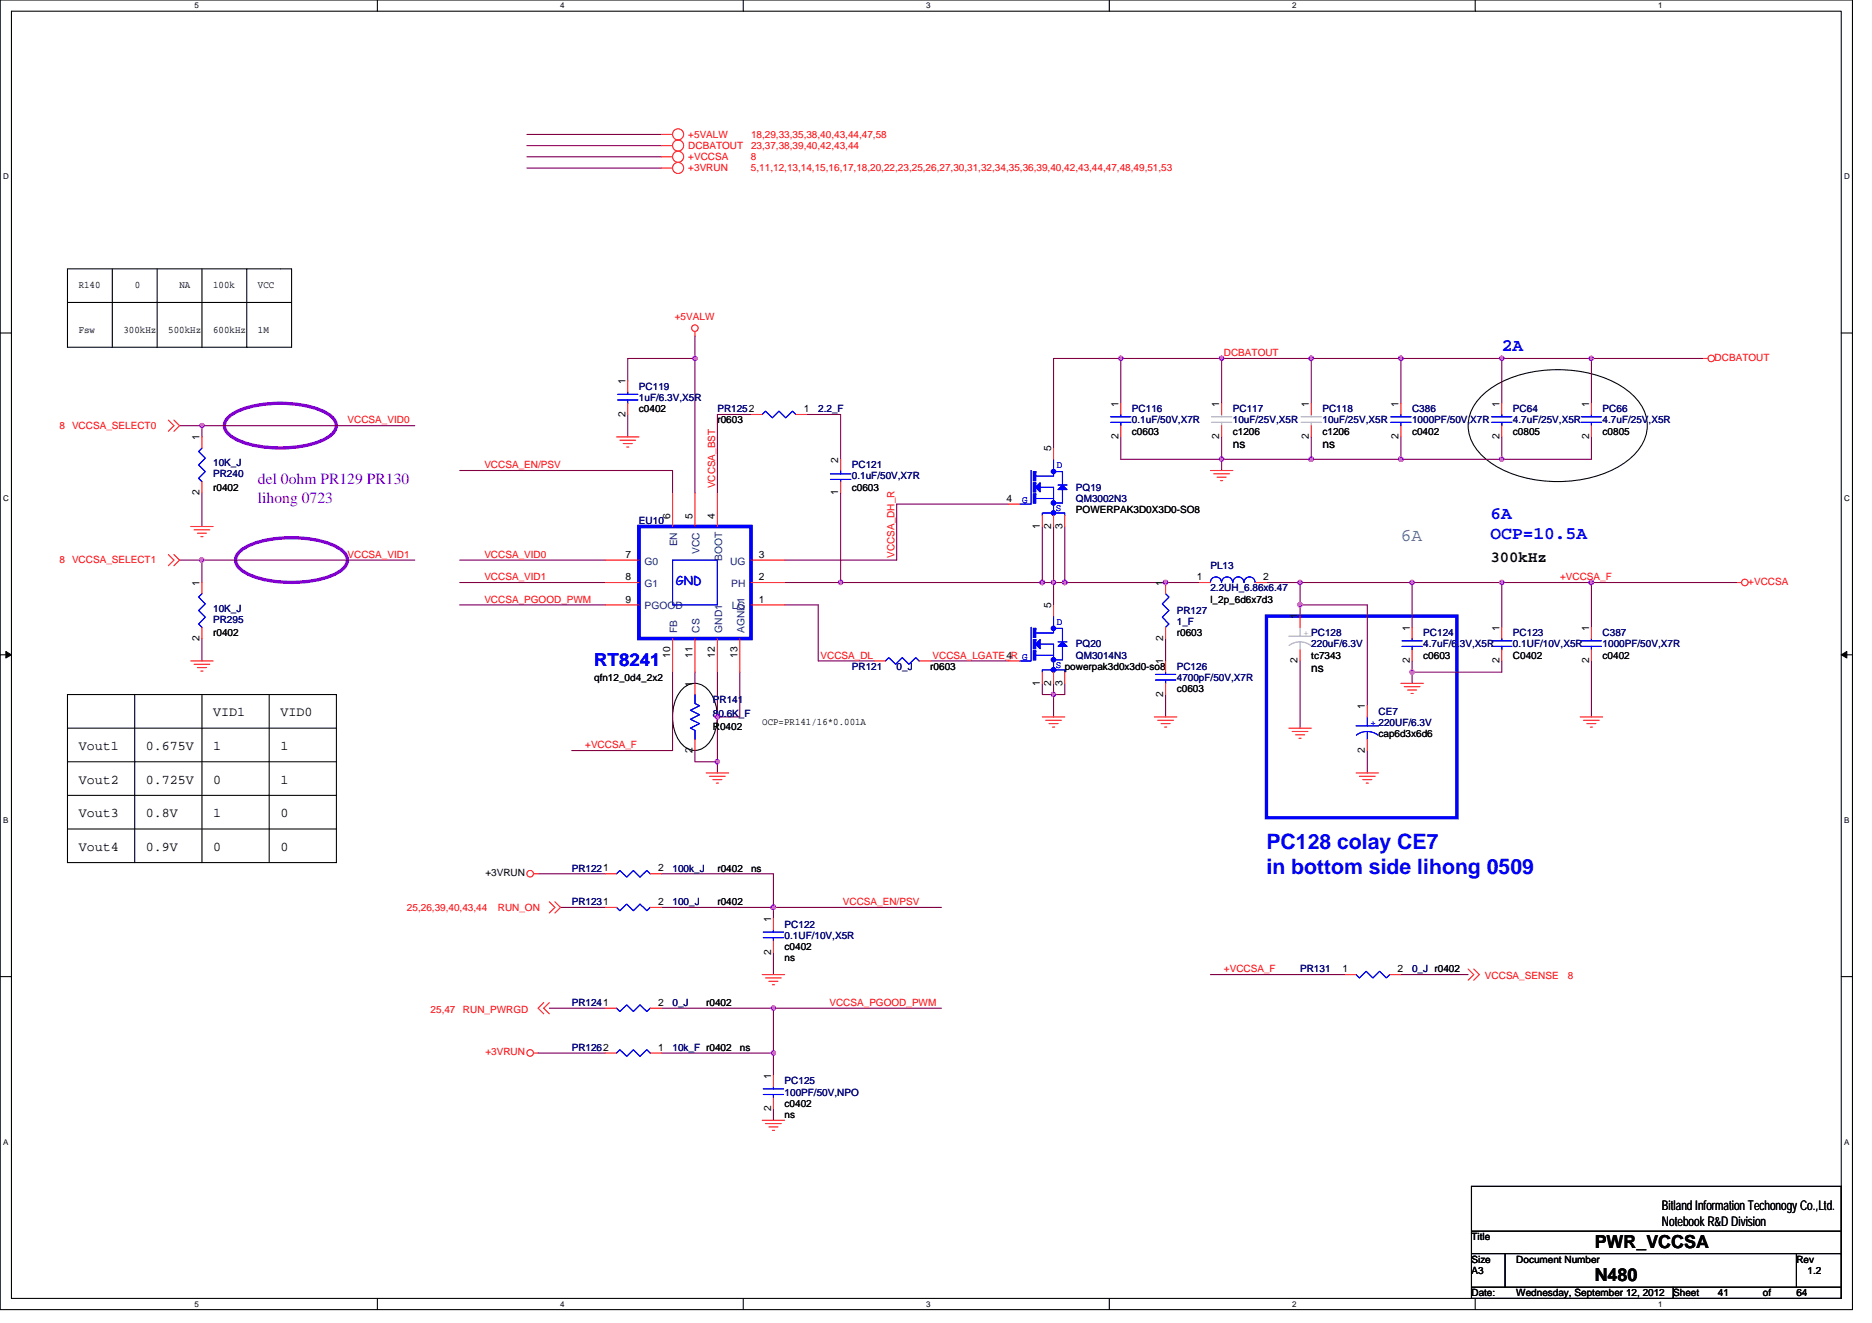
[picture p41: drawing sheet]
<svg xmlns="http://www.w3.org/2000/svg" width="297mm" height="210mm" viewBox="0 0 297 210" stroke-linecap="round" stroke-linejoin="round" font-family="sans-serif">
<defs><g id="words">
<g font-size="3.4" fill="#00f">
<text x="201" y="134.7">PC128 colay CE7</text>
<text x="201" y="138.6">in bottom side lihong 0509</text>
</g>
<g font-size="2.8" fill="#00f">
<text x="238.3" y="55.7">2A</text>
<text x="236.5" y="82.4">6A</text>
<text x="236.5" y="85.6">OCP=10.5A</text>
<text x="94.3" y="105.8">RT8241</text>
</g>
<text font-size="2.8" fill="#408080" x="222.3" y="85.8">6A</text>
<g font-size="2.8">
<text x="253" y="203.4">N480</text>
<text x="253" y="198.1">PWR_VCCSA</text>
</g>
<g font-size="2.5" fill="#8000ff">
<text x="40.9" y="76.9">del 0ohm PR129 PR130</text>
<text x="40.9" y="79.8">lihong 0723</text>
</g>
<text font-size="2.5" x="236.5" y="89.2">300kHz</text>
<g font-size="2.1">
<text x="33.8" y="113.7">VID1</text>
<text x="44.5" y="113.7">VID0</text>
<text x="12.5" y="119">Vout1</text>
<text x="23.2" y="119">0.675V</text>
<text x="33.8" y="119">1</text>
<text x="44.5" y="119">1</text>
<text x="12.5" y="124.4">Vout2</text>
<text x="23.2" y="124.4">0.725V</text>
<text x="33.8" y="124.4">0</text>
<text x="44.5" y="124.4">1</text>
<text x="12.5" y="129.7">Vout3</text>
<text x="23.2" y="129.7">0.8V</text>
<text x="33.8" y="129.7">1</text>
<text x="44.5" y="129.7">0</text>
<text x="12.5" y="135">Vout4</text>
<text x="23.2" y="135">0.9V</text>
<text x="33.8" y="135">0</text>
<text x="44.5" y="135">0</text>
<text x="263.7" y="192">Bitland Information Techonogy Co.,Ltd.</text>
<text x="263.7" y="194.5">Notebook R&amp;D Division</text>
</g>
<g font-size="1.9">
<text x="195.6" y="71">ns</text>
<text x="209.8" y="71">ns</text>
<text x="208.1" y="106.6">ns</text>
</g>
<text font-size="1.9" fill="#00f" x="107.2" y="92.8">GND</text>
<g font-size="1.6" fill="#f00">
<text x="109.2" y="23.6">DCBATOUT</text>
<text x="109.2" y="21.9">+5VALW</text>
<text x="119.2" y="21.9">18,29,33,35,38,40,43,44,47,58</text>
<text x="119.2" y="23.6">23,37,38,39,40,42,43,44</text>
<text x="109.2" y="27.2">+3VRUN</text>
<text x="109.2" y="25.4">+VCCSA</text>
<text x="119.2" y="27.2">5,11,12,13,14,15,16,17,18,20,22,23,25,26,27,30,31,32,34,35,36,39,40,42,43,44,47,48,49,51,53</text>
<text x="119.2" y="25.4">8</text>
<text x="107.1" y="50.8">+5VALW</text>
<text x="194.2" y="56.5">DCBATOUT</text>
<text x="272.1" y="57.3">DCBATOUT</text>
<text x="9.5" y="68.1">8 VCCSA_SELECT0</text>
<text x="55.2" y="67.2">VCCSA_VID0</text>
<text x="76.9" y="74.3">VCCSA_EN/PSV</text>
<text x="113.5" y="77.5" transform="rotate(-90 113.5 77.5)">VCCSA_BST</text>
<text x="9.5" y="89.4">8 VCCSA_SELECT1</text>
<text x="55.2" y="88.5">VCCSA_VID1</text>
<text x="76.9" y="88.5">VCCSA_VID0</text>
<text x="141.9" y="88.5" transform="rotate(-90 141.9 88.5)">VCCSA_DH_R</text>
<text x="76.9" y="92.1">VCCSA_VID1</text>
<text x="76.9" y="95.7">VCCSA_PGOOD_PWM</text>
<text x="247.5" y="92.1">+VCCSA_F</text>
<text x="277.4" y="92.8">+VCCSA</text>
<text x="130.2" y="104.5">VCCSA_DL</text>
<text x="148" y="104.5">VCCSA_LGATE_R G</text>
<text x="92.9" y="118.8">+VCCSA_F</text>
<text x="133.7" y="143.7">VCCSA_EN/PSV</text>
<text x="64.6" y="144.5">25,26,39,40,43,44</text>
<text x="79" y="144.5">RUN_ON</text>
<text x="194.2" y="154.3">+VCCSA_F</text>
<text x="235.6" y="155.4">VCCSA_SENSE</text>
<text x="248.8" y="155.4">8</text>
<text x="68.3" y="160.7">25,47</text>
<text x="73.5" y="160.7">RUN_PWRGD</text>
<text x="131.6" y="159.7">VCCSA_PGOOD_PWM</text>
<text x="77" y="167.5">+3VRUN</text>
</g>
<g font-size="1.6">
<text x="12.5" y="45.7">R140</text>
<text x="21.4" y="45.7">0</text>
<text x="28.5" y="45.7">NA</text>
<text x="33.8" y="45.7">100k</text>
<text x="40.9" y="45.7">VCC</text>
<text x="12.5" y="52.8">Fsw</text>
<text x="19.6" y="52.8">300kHz</text>
<text x="26.7" y="52.8">500kHz</text>
<text x="33.8" y="52.8">600kHz</text>
<text x="40.9" y="52.8">1M</text>
<text x="99.2" y="61" transform="rotate(-90 99.2 61)">1</text>
<text x="101.4" y="65.4">c0402</text>
<text x="127.5" y="65.4">1</text>
<text x="177.5" y="64.5" transform="rotate(-90 177.5 64.5)">1</text>
<text x="193.5" y="64.5" transform="rotate(-90 193.5 64.5)">1</text>
<text x="207.7" y="64.5" transform="rotate(-90 207.7 64.5)">1</text>
<text x="221.9" y="64.5" transform="rotate(-90 221.9 64.5)">1</text>
<text x="237.9" y="64.5" transform="rotate(-90 237.9 64.5)">1</text>
<text x="252.1" y="64.5" transform="rotate(-90 252.1 64.5)">1</text>
<text x="31.7" y="69.9" transform="rotate(-90 31.7 69.9)">1</text>
<text x="99.2" y="66.2" transform="rotate(-90 99.2 66.2)">2</text>
<text x="113.8" y="67.2">r0603</text>
<text x="166.8" y="71.6" transform="rotate(-90 166.8 71.6)">5</text>
<text x="177.5" y="69.7" transform="rotate(-90 177.5 69.7)">2</text>
<text x="179.6" y="69">c0603</text>
<text x="193.5" y="69.7" transform="rotate(-90 193.5 69.7)">2</text>
<text x="195.6" y="69">c1206</text>
<text x="207.7" y="69.7" transform="rotate(-90 207.7 69.7)">2</text>
<text x="209.8" y="69">c1206</text>
<text x="221.9" y="69.7" transform="rotate(-90 221.9 69.7)">2</text>
<text x="224.1" y="69">c0402</text>
<text x="237.9" y="69.7" transform="rotate(-90 237.9 69.7)">2</text>
<text x="240.1" y="69">c0805</text>
<text x="252.1" y="69.7" transform="rotate(-90 252.1 69.7)">2</text>
<text x="254.3" y="69">c0805</text>
<text x="33.8" y="77.9">r0402</text>
<text x="133" y="73.4" transform="rotate(-90 133 73.4)">2</text>
<text x="135.2" y="77.9">c0603</text>
<text x="31.7" y="78.6" transform="rotate(-90 31.7 78.6)">2</text>
<text x="106.3" y="82.3" transform="rotate(-90 106.3 82.3)">6</text>
<text x="109.9" y="82.3" transform="rotate(-90 109.9 82.3)">5</text>
<text x="113.4" y="82.3" transform="rotate(-90 113.4 82.3)">4</text>
<text x="133" y="78.6" transform="rotate(-90 133 78.6)">1</text>
<text x="159.7" y="79.6">4</text>
<text x="165" y="83.9" transform="rotate(-90 165 83.9)">1</text>
<text x="166.8" y="83.9" transform="rotate(-90 166.8 83.9)">2</text>
<text x="168.6" y="83.9" transform="rotate(-90 168.6 83.9)">3</text>
<text x="170.7" y="81.4">POWERPAK3D0X3D0-SO8</text>
<text x="99.2" y="88.5">7</text>
<text x="120.4" y="88.5">3</text>
<text x="31.7" y="93" transform="rotate(-90 31.7 93)">1</text>
<text x="99.2" y="92.1">8</text>
<text x="99.2" y="95.6">9</text>
<text x="120.4" y="92.1">2</text>
<text x="120.4" y="95.6">1</text>
<text x="184.6" y="93" transform="rotate(-90 184.6 93)">1</text>
<text x="189.9" y="92.1">1</text>
<text x="192.1" y="95.7">l_2p_6d6x7d3</text>
<text x="200.4" y="92.1">2</text>
<text x="31.7" y="101.7" transform="rotate(-90 31.7 101.7)">2</text>
<text x="33.8" y="101">r0402</text>
<text x="166.8" y="96.5" transform="rotate(-90 166.8 96.5)">5</text>
<text x="184.6" y="101.7" transform="rotate(-90 184.6 101.7)">2</text>
<text x="186.7" y="101">r0603</text>
<text x="205.9" y="98.3" transform="rotate(-90 205.9 98.3)">1</text>
<text x="223.7" y="100.1" transform="rotate(-90 223.7 100.1)">1</text>
<text x="237.9" y="100.1" transform="rotate(-90 237.9 100.1)">1</text>
<text x="252.1" y="100.1" transform="rotate(-90 252.1 100.1)">1</text>
<text x="106.3" y="104.4" transform="rotate(-90 106.3 104.4)">10</text>
<text x="109.9" y="104.4" transform="rotate(-90 109.9 104.4)">11</text>
<text x="113.4" y="104.4" transform="rotate(-90 113.4 104.4)">12</text>
<text x="117" y="104.4" transform="rotate(-90 117 104.4)">13</text>
<text x="147.6" y="106.3">r0603</text>
<text x="159.7" y="104.5">4</text>
<text x="184.6" y="105.4" transform="rotate(-90 184.6 105.4)">1</text>
<text x="205.9" y="105.3" transform="rotate(-90 205.9 105.3)">2</text>
<text x="208.1" y="104.5">tc7343</text>
<text x="223.7" y="105.3" transform="rotate(-90 223.7 105.3)">2</text>
<text x="225.8" y="104.5">c0603</text>
<text x="237.9" y="105.3" transform="rotate(-90 237.9 105.3)">2</text>
<text x="240.1" y="104.5">C0402</text>
<text x="252.1" y="105.3" transform="rotate(-90 252.1 105.3)">2</text>
<text x="254.3" y="104.5">c0402</text>
<text x="94.3" y="108.1">qfn12_0d4_2x2</text>
<text x="109.9" y="109" transform="rotate(-90 109.9 109)">1</text>
<text x="165" y="108.8" transform="rotate(-90 165 108.8)">1</text>
<text x="166.8" y="108.8" transform="rotate(-90 166.8 108.8)">2</text>
<text x="168.6" y="108.8" transform="rotate(-90 168.6 108.8)">3</text>
<text x="184.6" y="110.6" transform="rotate(-90 184.6 110.6)">2</text>
<text x="186.7" y="109.9">c0603</text>
<text x="216.6" y="112.5" transform="rotate(-90 216.6 112.5)">1</text>
<text x="109.9" y="119.5" transform="rotate(-90 109.9 119.5)">2</text>
<text x="113.1" y="115.9">R0402</text>
<text x="120.9" y="115">OCP=PR141/16*0.001A</text>
<text x="216.6" y="119.5" transform="rotate(-90 216.6 119.5)">2</text>
<text x="218.7" y="117">cap6d3x6d6</text>
<text x="77" y="139">+3VRUN</text>
<text x="104.4" y="143.6">2</text>
<text x="104.4" y="138.3">2</text>
<text x="113.8" y="143.7">r0402</text>
<text x="113.8" y="138.3">r0402</text>
<text x="119.2" y="138.3">ns</text>
<text x="122.3" y="146.3" transform="rotate(-90 122.3 146.3)">1</text>
<text x="122.3" y="151.5" transform="rotate(-90 122.3 151.5)">2</text>
<text x="124.5" y="152.5">ns</text>
<text x="124.5" y="150.8">c0402</text>
<text x="213" y="154.3">1</text>
<text x="221.8" y="154.3">2</text>
<text x="104.4" y="159.6">2</text>
<text x="112.1" y="159.7">r0402</text>
<text x="104.4" y="166.8">1</text>
<text x="117.4" y="166.8">ns</text>
<text x="122.3" y="171.2" transform="rotate(-90 122.3 171.2)">1</text>
<text x="122.3" y="176.4" transform="rotate(-90 122.3 176.4)">2</text>
<text x="124.5" y="177.4">ns</text>
<text x="124.5" y="175.7">c0402</text>
<text x="233.5" y="196.8">Title</text>
<text x="233.5" y="202.2">A3</text>
<text x="233.5" y="200.4">Size</text>
<text x="240.6" y="200.4">Document Number</text>
<text x="285" y="200.4">Rev</text>
<text x="286.8" y="202.2">1.2</text>
<text x="233.5" y="205.7">Date:</text>
<text x="240.6" y="205.7">Wednesday, September 12, 2012</text>
<text x="265.5" y="205.7">Sheet</text>
<text x="272.6" y="205.7">41</text>
<text x="279.7" y="205.7">of</text>
<text x="285" y="205.7">64</text>
</g>
<g font-size="1.6" fill="#000080">
<text x="101.4" y="61.9">PC119</text>
<text x="101.4" y="63.6">1uF/6.3V,X5R</text>
<text x="113.8" y="65.4">PR1252</text>
<text x="129.8" y="65.4">2.2_F</text>
<text x="179.6" y="65.4">PC116</text>
<text x="195.6" y="65.4">PC117</text>
<text x="209.8" y="65.4">PC118</text>
<text x="224.1" y="65.4">C386</text>
<text x="240.1" y="65.4">PC64</text>
<text x="254.3" y="65.4">PC66</text>
<text x="179.6" y="67.2">0.1uF/50V,X7R</text>
<text x="195.6" y="67.2">10uF/25V,X5R</text>
<text x="209.8" y="67.2">10uF/25V,X5R</text>
<text x="224.1" y="67.2">1000PF/50V,X7R</text>
<text x="240.1" y="67.2">4.7uF/25V,X5R</text>
<text x="254.3" y="67.2">4.7uF/25V,X5R</text>
<text x="33.8" y="75.7">PR240</text>
<text x="33.8" y="74">10K_J</text>
<text x="135.2" y="74.3">PC121</text>
<text x="135.2" y="76.1">0.1uF/50V,X7R</text>
<text x="170.7" y="77.9">PQ19</text>
<text x="101.4" y="83.2">EU10</text>
<text x="170.7" y="79.7">QM3002N3</text>
<text x="192.1" y="90.3">PL13</text>
<text x="192.1" y="93.9">2.2UH_6.86x6.47</text>
<text x="33.8" y="98.8">PR295</text>
<text x="33.8" y="97.1">10K_J</text>
<text x="186.7" y="97.4">PR127</text>
<text x="186.7" y="99.2">1_F</text>
<text x="225.8" y="101">PC124</text>
<text x="240.1" y="101">PC123</text>
<text x="254.3" y="101">C387</text>
<text x="135.2" y="106.3">PR121</text>
<text x="142.3" y="106.3">0_J</text>
<text x="170.7" y="102.8">PQ20</text>
<text x="170.7" y="104.5">QM3014N3</text>
<text x="186.7" y="106.3">PC126</text>
<text x="208.1" y="102.8">220uF/6.3V</text>
<text x="225.8" y="102.8">4.7uF/6.3V,X5R</text>
<text x="240.1" y="102.8">0.1UF/10V,X5R</text>
<text x="254.3" y="102.8">1000PF/50V,X7R</text>
<text x="113.1" y="111.7">PR141</text>
<text x="113.1" y="113.8">80.6K_F</text>
<text x="186.7" y="108.1">4700pF/50V,X7R</text>
<text x="218.7" y="113.4">CE7</text>
<text x="90.7" y="143.7">PR1231</text>
<text x="90.7" y="138.3">PR1221</text>
<text x="106.7" y="143.7">100_J</text>
<text x="106.7" y="138.3">100k_J</text>
<text x="124.5" y="147.2">PC122</text>
<text x="124.5" y="149">0.1UF/10V,X5R</text>
<text x="206.3" y="154.3">PR131</text>
<text x="224.1" y="154.3">0_J r0402</text>
<text x="90.7" y="159.7">PR1241</text>
<text x="106.7" y="159.7">0_J</text>
<text x="90.7" y="166.8">PR1262</text>
<text x="106.7" y="166.8">10k_F r0402</text>
<text x="124.5" y="172.1">PC125</text>
<text x="124.5" y="173.9">100PF/50V,NPO</text>
</g>
<g font-size="1.6" fill="#00f">
<text x="167.7" y="74.3">D</text>
<text x="162.2" y="79.8">G</text>
<text x="167.5" y="81.1">S</text>
<text x="167.7" y="99.2">D</text>
<text x="162.2" y="104.7">G</text>
<text x="167.5" y="106">S powerpak3d0x3d0-so8</text>
<text x="217.5" y="115.2">+ 220UF/6.3V</text>
</g>
<g font-size="1.6" fill="#004080">
<text x="102.3" y="89.6">G0</text>
<text x="107.5" y="86.7" transform="rotate(-90 107.5 86.7)">EN</text>
<text x="111" y="87.9" transform="rotate(-90 111 87.9)">VCC</text>
<text x="114.6" y="89.1" transform="rotate(-90 114.6 89.1)">BOOT</text>
<text x="115.9" y="89.6">UG</text>
<text x="102.3" y="93.2">G1</text>
<text x="116" y="93.2">PH</text>
<text x="102.3" y="96.7">PGOOD</text>
<text x="107.5" y="100.5" transform="rotate(-90 107.5 100.5)">FB</text>
<text x="111" y="100.5" transform="rotate(-90 111 100.5)">CS</text>
<text x="114.6" y="100.5" transform="rotate(-90 114.6 100.5)">GND1</text>
<text x="116.1" y="96.7">LG</text>
<text x="118.1" y="100.5" transform="rotate(-90 118.1 100.5)">AGND1</text>
</g>
<text font-size="1.6" fill="#c0c0c0" x="206.8" y="101">+ PC128</text>
<g font-size="1.3">
<text x="30.8" y="1.3">5</text>
<text x="88.9" y="1.3">4</text>
<text x="147" y="1.3">3</text>
<text x="205" y="1.3">2</text>
<text x="263.1" y="1.3">1</text>
<text x=".5" y="28.4">D</text>
<text x="292.6" y="28.4">D</text>
<text x=".5" y="79.5">C</text>
<text x="292.6" y="79.5">C</text>
<text x=".5" y="130.6">B</text>
<text x="292.6" y="130.6">B</text>
<text x=".5" y="181.7">A</text>
<text x="292.6" y="181.7">A</text>
<text x="30.8" y="207.4">5</text>
<text x="88.9" y="207.4">4</text>
<text x="147" y="207.4">3</text>
<text x="205" y="207.4">2</text>
<text x="263.1" y="207.4">1</text>
</g>
</g></defs>
<path d="M0 0h293.9v207.9h-293.9zM1.8 1.8h290.4v204.3h-290.4z" fill="none" stroke="#000" stroke-width=".17"/>
<g fill="#fff">
<path d="M30.8 .2h.7v1.4h-.7z"/>
<path d="M30.8 206.3h.7v1.4h-.7z"/>
</g>
<path d="M59.9 0v1.8M59.9 206.1v1.8" fill="none" stroke="#000" stroke-width=".17"/>
<g fill="#fff">
<path d="M88.9 .2h.7v1.4h-.7z"/>
<path d="M88.9 206.3h.7v1.4h-.7z"/>
</g>
<path d="M117.9 0v1.8M117.9 206.1v1.8" fill="none" stroke="#000" stroke-width=".17"/>
<g fill="#fff">
<path d="M147 .2h.7v1.4h-.7z"/>
<path d="M147 206.3h.7v1.4h-.7z"/>
</g>
<path d="M176 0v1.8M176 206.1v1.8" fill="none" stroke="#000" stroke-width=".17"/>
<g fill="#fff">
<path d="M205 .2h.7v1.4h-.7z"/>
<path d="M205 206.3h.7v1.4h-.7z"/>
</g>
<path d="M234.1 0v1.8M234.1 206.1v1.8" fill="none" stroke="#000" stroke-width=".17"/>
<g fill="#fff">
<path d="M263.1 .2h.7v1.4h-.7z"/>
<path d="M263.1 206.3h.7v1.4h-.7z"/>
<path d="M.5 27.3h.9v1.4h-.9z"/>
<path d="M292.6 27.3h.9v1.4h-.9z"/>
<path d="M.5 78.4h.9v1.4h-.9z"/>
<path d="M292.6 78.4h.9v1.4h-.9z"/>
</g>
<path d="M0 52.9h1.8M292.2 52.9h1.7" fill="none" stroke="#000" stroke-width=".17"/>
<g fill="#fff">
<path d="M.5 129.5h.8v1.4h-.8z"/>
<path d="M292.6 129.5h.9v1.4h-.9z"/>
</g>
<path d="M0 103.9h1.8M292.2 103.9h1.7" fill="none" stroke="#000" stroke-width=".17"/>
<path d="M.9 103.4l.9 .5-.9 .5zM292.2 103.9l.8-.5v1z" fill="#000" stroke="#000" stroke-width=".16"/>
<g fill="#fff">
<path d="M.5 180.5h.8v1.4h-.8z"/>
<path d="M292.6 180.5h.9v1.4h-.9z"/>
</g>
<g fill="none" stroke="#000" stroke-width=".17">
<path d="M10.7 42.7h28.5v12.4h-28.5zM10.7 48h35.6M17.8 42.7v12.4M24.9 42.7v12.4M32 42.7v12.4M39.2 42.7h7.1v12.4h-7.1M235.2 62.8a16.6 16.6 0 0 1 10.3-4.1 19.3 19.3 0 0 1 12.8 3.3 6.9 6.9 0 0 1 3 6.6 8.3 8.3 0 0 1-4.1 5.2 20.7 20.7 0 0 1-20.1 0 7.9 7.9 0 0 1-4.1-6.3 6.6 6.6 0 0 1 2.2-4.7zM10.7 115.6h42.7M10.7 110.2h42.7v26.7h-42.7zM21.4 110.2v26.7M32 110.2v26.7M42.7 110.2v26.7"/>
<path d="M108.5 109.2a2.67 2.67 0 0 1 4 .5 7 7 0 0 1-.4 8.7 2.65 2.65 0 0 1-4.1-.6 7.3 7.3 0 0 1 0-8.1zM10.7 120.9h42.7M10.7 131.6h42.7M10.7 126.2h42.7M0 155h1.8M292.2 155h1.7M233.5 188.3h58.7v17.8h-58.7zM233.5 195.4h58.7M233.5 199h58.7M238.8 199v5.3M285 199v5.3M233.5 204.3h58.7"/>
<path d="M265.5 204.3v1.8"/>
</g>
<path d="M101.4 83.6h17.8v17.7h-17.8zM201 97.8h30.2v32h-30.2z" fill="none" stroke="#00f" stroke-width=".53"/>
<path d="M36.4 66.1a13.5 13.5 0 0 1 8.1-2.1 13.5 13.5 0 0 1 8 2.1 1.77 1.77 0 0 1 0 2.9 13.5 13.5 0 0 1-8 2.1 13.4 13.4 0 0 1-8.1-2.1 1.77 1.77 0 0 1 0-2.9zM38.2 87.4a13.5 13.5 0 0 1 8-2.1 13.5 13.5 0 0 1 8.1 2.1 1.77 1.77 0 0 1 0 3 13.5 13.5 0 0 1-8.1 2 13.4 13.4 0 0 1-8-2 1.77 1.77 0 0 1 0-3z" fill="none" stroke="#8000ff" stroke-width=".53"/>
<g fill="none" stroke="#800040" stroke-width=".17">
<path d="M83.6 26.7h21.3M83.6 21.3h21.3M83.6 23.1h21.3M83.6 24.9h21.3M110.3 53.3v3.6M177.8 56.9v7.1M177.8 56.9h16M177.8 56.9h-10.6v14.2M193.8 56.9v7.1M193.8 56.9h14.3M208.1 56.9h14.2M208.1 56.9v7.1"/>
<path d="M222.3 56.9v7.1M222.3 56.9h16M238.3 56.9h14.2M238.3 56.9v7.1M252.5 56.9v7.1M252.5 56.9h17.8M28.5 67.6h3.5M32 67.6v1.7M32 78.2v5.4M32 67.6h33.8M72.9 74.7h33.8v3.5M99.6 65.8v3.5"/>
<path d="M99.6 60.5v-3.6h10.7v21.3M119.2 65.8h-5.4v12.4M128.1 65.8h5.3v7.1M133.4 78.2v14.3M177.8 69.3v3.6h16M193.8 72.9v1.8M193.8 69.3v3.6M193.8 72.9h14.3M208.1 72.9h14.2M208.1 69.3v3.6M222.3 69.3v3.6M222.3 72.9h16"/>
<path d="M238.3 69.3v3.6M252.5 69.3v3.6h-14.2M28.5 88.9h3.5M32 88.9v3.6M32 88.9h33.8M72.9 88.9h23.2M72.9 92.5h23.2M72.9 96h23.2M124.5 92.5h8.9M124.5 96h5.3v8.9h8.9M133.4 92.5h32M160.1 80h-17.8v8.9h-17.8"/>
<path d="M165.4 83.6v8.9M165.4 92.5h1.8M167.2 83.6v8.9M167.2 92.5v3.5M167.2 92.5h1.7M168.9 92.5h21.4M168.9 83.6v8.9M201 92.5h5.3M206.3 96h10.7v16M206.3 96v1.8M206.3 92.5v3.5M206.3 92.5h17.8"/>
<path d="M224.1 92.5v7.1M224.1 92.5h14.2M238.3 92.5v7.1M238.3 92.5h14.2M252.5 92.5v7.1M252.5 92.5h23.1M32 101.3v3.6M106.7 106.7v12.4h-16M110.3 119.1v1.8h3.5M110.3 106.7v1.8M113.8 106.7v7.1M113.8 113.8v7.1"/>
<path d="M117.4 106.7v7.1h-3.6M147.6 104.9h12.5M165.4 108.5v1.7h1.8M167.2 110.2v3.6M167.2 108.5v1.7M168.9 108.5v1.7h-1.7M185 101.3v3.6M185 110.2v3.6M206.3 104.9v10.7M217 119.1v3.6M224.1 106.7v1.8M224.1 104.9v1.8"/>
<path d="M238.3 104.9v1.8h-14.2M252.5 104.9v8.9M85.4 138.7h10.7M104.9 138.7h17.8v5.3M113.8 120.9v1.8M88.9 144h7.2M104.9 144h17.8M122.7 144v1.8M122.7 151.1v3.6M122.7 144h26.7M192.1 154.7h21.3M222.3 154.7h10.7"/>
<path d="M85.4 167.1h10.7M87.2 160h8.9M104.9 160h17.8M104.9 167.1h17.8M122.7 167.1v3.6M122.7 176v1.8M122.7 160v7.1M122.7 160h26.7"/>
</g>
<g fill="#f0f" stroke="#f0f" stroke-width=".17">
<circle cx="208.1" cy="56.9" r=".35"/>
<circle cx="208.1" cy="72.9" r=".35"/>
<circle cx="193.8" cy="72.9" r=".35"/>
<circle cx="168.9" cy="92.4" r=".35"/>
<circle cx="177.8" cy="56.9" r=".35"/>
<circle cx="193.8" cy="56.9" r=".35"/>
<circle cx="165.4" cy="92.4" r=".35"/>
<circle cx="133.4" cy="92.4" r=".35"/>
<circle cx="206.3" cy="92.4" r=".35"/>
<circle cx="122.7" cy="144" r=".35"/>
<circle cx="122.7" cy="160" r=".35"/>
<circle cx="122.7" cy="167.1" r=".35"/>
<circle cx="32" cy="88.9" r=".35"/>
<circle cx="32" cy="67.6" r=".35"/>
<circle cx="224.1" cy="92.4" r=".35"/>
<circle cx="224.1" cy="106.7" r=".35"/>
<circle cx="113.8" cy="120.9" r=".35"/>
<circle cx="113.8" cy="113.8" r=".35"/>
<circle cx="167.2" cy="92.4" r=".35"/>
<circle cx="167.2" cy="110.2" r=".35"/>
<circle cx="184.9" cy="92.4" r=".35"/>
<circle cx="110.3" cy="56.9" r=".35"/>
<circle cx="222.3" cy="56.9" r=".35"/>
<circle cx="252.5" cy="92.4" r=".35"/>
<circle cx="238.3" cy="92.4" r=".35"/>
<circle cx="206.3" cy="96" r=".35"/>
<circle cx="238.3" cy="56.9" r=".35"/>
<circle cx="252.5" cy="56.9" r=".35"/>
<circle cx="222.3" cy="72.9" r=".35"/>
<circle cx="238.3" cy="72.9" r=".35"/>
</g>
<g fill="none" stroke="#f00" stroke-width=".17">
<path d="M104.9 23.1h1.8M104.9 26.7h1.8M104.9 24.9h1.8M104.9 21.3h1.8M110.3 52.6v.7M270.3 56.9h.7M26.7 66.7l.9 .9-.9 .9M27.6 66.7l.9 .9-.9 .9M32 69.3v1.8M32 76.5v1.7M97.8 69.3h3.6M98.4 69.9h2.5"/>
<path d="M98.9 70.4h1.4M99.4 71h.4M99.6 60.5v1.7M99.6 64v1.8M106.7 78.2v5.4M110.3 78.2v5.4M113.8 78.2v5.4M119.2 65.8h1.7M126.3 65.8h1.8M133.4 76.5v1.7M133.4 72.9v1.8M167.2 71.1v1.8"/>
<path d="M177.8 64v1.8M177.8 67.6v1.7M192.1 74.7h3.5M192.6 75.2h2.5M193.1 75.7h1.5M193.7 76.3h.3M193.8 64v1.8M193.8 67.6v1.7M208.1 64v1.8M208.1 67.6v1.7M222.3 64v1.8M222.3 67.6v1.7"/>
<path d="M238.3 64v1.8M238.3 67.6v1.7M252.5 64v1.8M252.5 67.6v1.7M26.7 88l.9 .9-.9 .9M27.6 88l.9 .9-.9 .9M30.3 83.6h3.5M30.8 84.1h2.5M31.3 84.6h1.5M31.9 85.2h.3M32 92.5v1.7M32 99.6v1.7"/>
<path d="M96.1 92.5h5.3M96.1 96h5.3M96.1 88.9h5.3M119.2 96h5.3M119.2 92.5h5.3M119.2 88.9h5.3M160.1 80h1.7M165.4 81.8v1.8M167.2 96v1.8M167.2 81.8v1.8M168.9 81.8v1.8M185 92.5v1.7"/>
<path d="M185 99.6v1.7M190.3 92.5h1.8M199.2 92.5h1.8M206.3 97.8v1.8M224.1 99.6v1.7M238.3 99.6v1.7M252.5 99.6v1.7M275.6 92.5h.7M30.3 104.9h3.5M30.8 105.4h2.5M31.3 106h1.5M31.9 106.5h.3"/>
<path d="M106.7 101.3v5.4M110.3 101.3v5.4M110.3 108.5v1.7M110.3 117.3v1.8M113.8 101.3v5.4M117.4 101.3v5.4M138.7 104.9h1.8M145.8 104.9h1.8M160.1 104.9h1.7M165.4 113.8h3.5M165.4 106.7v1.8M165.9 114.3h2.5"/>
<path d="M166.5 114.9h1.4M167 115.4h.3M167.2 106.7v1.8M168.9 106.7v1.8M183.2 113.8h3.5M183.7 114.3h2.5M184.2 114.9h1.5M184.8 115.4h.3M185 104.9v1.8M185 108.5v1.7M204.5 115.6h3.6M205 116.1h2.5"/>
<path d="M205.6 116.6h1.4M206.1 117.2h.4M206.3 103.1v1.8M217 112v1.8M217 117.3v1.8M222.3 108.5h3.5M222.8 109h2.5M223.3 109.5h1.5M223.9 110.1h.3M224.1 103.1v1.8M238.3 103.1v1.8M250.7 113.8h3.6"/>
<path d="M251.3 114.3h2.5M251.8 114.9h1.4M252.3 115.4h.4M252.5 103.1v1.8M84.7 138.7h.7M96.1 138.7h1.7M103.2 138.7h1.7M112.1 122.7h3.5M112.6 123.2h2.5M113.1 123.7h1.5M113.7 124.3h.3M215.2 122.7h3.5"/>
<path d="M215.7 123.2h2.5M216.2 123.7h1.5M216.8 124.3h.3M86.3 159.1l-.9 .9 .9 .9M87.2 143.1l.9 .9-.9 .9M87.2 159.1l-.9 .9 .9 .9M88.1 143.1l.8 .9-.8 .9M96.1 144h1.7M103.2 144h1.7M120.9 154.7h3.6M121.5 155.2h2.5M122 155.7h1.4"/>
<path d="M122.6 156.3h.3M122.7 145.8v1.8M122.7 149.4v1.7M213.4 154.7h1.8M220.5 154.7h1.8M233 153.8l.8 .9-.8 .9M233.8 153.8l.9 .9-.9 .9M84.7 167.1h.7M96.1 160h1.7M96.1 167.1h1.7M103.2 160h1.7M103.2 167.1h1.7"/>
<path d="M120.9 177.8h3.6M121.5 178.3h2.5M122 178.9h1.4M122.6 179.4h.3M122.7 170.7v1.8M122.7 174.2v1.8"/>
<circle cx="107.6" cy="24.9" r=".88"/>
<circle cx="107.6" cy="26.7" r=".88"/>
<circle cx="107.6" cy="23.1" r=".88"/>
<circle cx="107.6" cy="21.3" r=".88"/>
<circle cx="110.3" cy="52.1" r=".52"/>
<circle cx="271.5" cy="56.9" r=".52"/>
<circle cx="276.9" cy="92.4" r=".52"/>
<circle cx="84.1" cy="138.7" r=".52"/>
<circle cx="84.1" cy="167.1" r=".52"/>
</g>
<g fill="none" stroke="#00f" stroke-width=".17">
<path d="M32 71.1l-.5 .5 1.1 1.1-1.1 1.1 1.1 1-1.1 1.1 .5 .6M98 63.5h3.2M98 62.6h3.2M99.6 62.2v.4M99.6 63.5v.5M120.9 65.8l.6-.5 1.1 1 1-1 1.1 1 1-1 .6 .5M131.8 75.2h3.2M131.8 76.1h3.2M133.4 76.1v.4M133.4 74.7v.5M163.6 74.7v5.3h-1.8M164.3 77.3h2.9v1.8"/>
<path d="M164.3 79.1h2.9M167.2 79.1v2.7M167.2 74.8h1.4v5h-1.4M167.2 72.9v2.7h-2.9M167.9 77h1.4M176.2 67h3.2M176.2 66.1h3.2M177.8 65.8v.3M177.8 67v.6M220.7 67h3.2M220.7 66.1h3.2M222.3 65.8v.3"/>
<path d="M222.3 67v.6M236.7 67h3.2M236.7 66.1h3.2M238.3 65.8v.3M238.3 67v.6M250.9 67h3.2M250.9 66.1h3.2M252.5 65.8v.3M252.5 67v.6M32 94.2l-.5 .6 1.1 1-1.1 1.1 1.1 1.1-1.1 1 .5 .6M106.7 88.9h7.1v7.1h-7.1zM163.6 99.6v5.3h-1.8"/>
<path d="M165.4 81.8v-.4h3.5v.4M167.2 99.7h1.4v5h-1.4M167.2 97.8v2.7h-2.9M185 94.2l.5 .6-1.1 1 1.1 1.1-1.1 1.1 1.1 1-.5 .6M193.8 92.4a.88 .88 0 0 0-.9-.8 .88 .88 0 0 0-.8 .8M199.2 92.4a.89 .89 0 0 0-.9-.8 .89 .89 0 0 0-.9 .8 .89 .89 0 0 0-.9-.8 .89 .89 0 0 0-.9 .8 .88 .88 0 0 0-.9-.8 .88 .88 0 0 0-.9 .8M110.3 110.2v1.5l.7 .3-1.4 .7 1.4 .7-1.4 .8 1.4 .7-1.4 .7 .7 .3v1.4M140.5 104.9l.5-.5 1.1 1 1.1-1 1 1 1.1-1 .5 .5M164.3 102.2h2.9v1.8M164.3 104h2.9M165.4 106.7v-.4h3.5v.4M167.2 104v2.7"/>
<path d="M167.9 101.9h1.4M183.3 107.9h3.3M183.3 107h3.3M185 106.7v.3M185 107.9v.6M215.2 115.2h3.5M215.2 116.7a2.86 2.86 0 0 1 3.4 0M217 116.1v1.2M217 113.8v1.4M222.5 102.6h3.2M222.5 101.7h3.2M224.1 101.3v.4"/>
<path d="M224.1 102.6v.5M236.7 102.6h3.2M236.7 101.7h3.2M238.3 101.3v.4M238.3 102.6v.5M250.9 102.6h3.2M250.9 101.7h3.2M252.5 101.3v.4M252.5 102.6v.5M97.8 138.7l.6-.5 1 1 1.1-1 1.1 1 1-1 .6 .5M97.8 144l.6 .5 1-1 1.1 1 1.1-1 1 1 .6-.5M121.1 148.8h3.2"/>
<path d="M121.1 147.9h3.2M122.7 147.6v.3M122.7 148.8v.6M215.2 154.7l.5 .5 1.1-1 1 1 1.1-1 1.1 1 .5-.5M97.8 167.1l.6-.5 1 1.1 1.1-1.1 1.1 1.1 1-1.1 .6 .5M97.8 160l.6 .5 1-1 1.1 1 1.1-1 1 1 .6-.5M121.1 173.7h3.2M121.1 172.8h3.2M122.7 172.5v.3M122.7 173.7v.5"/>
</g>
<g fill="#00f" stroke="#00f" stroke-width=".17">
<path d="M168.6 101.9l.7 .7h-1.4z" fill-rule="evenodd"/>
<path d="M165 101.5v1.5l-.7-.8z" fill-rule="evenodd"/>
<path d="M164 99.7v1.5h.3v-1.5z" fill-rule="evenodd"/>
<path d="M164 101.5v1.5h.3v-1.5z" fill-rule="evenodd"/>
<path d="M164 103.3v1.4h.3v-1.4z" fill-rule="evenodd"/>
<path d="M168.6 101.9l.7 .7h-1.4z" fill-rule="evenodd"/>
<path d="M165 101.5v1.5l-.7-.8z" fill-rule="evenodd"/>
<path d="M164 99.7v1.5h.3v-1.5z" fill-rule="evenodd"/>
<path d="M164 101.5v1.5h.3v-1.5z" fill-rule="evenodd"/>
<path d="M164 103.3v1.4h.3v-1.4z" fill-rule="evenodd"/>
<path d="M168.6 77l.7 .7h-1.4z" fill-rule="evenodd"/>
<path d="M165 76.6v1.5l-.7-.8z" fill-rule="evenodd"/>
<path d="M164 74.8v1.5h.3v-1.5z" fill-rule="evenodd"/>
<path d="M164 76.6v1.5h.3v-1.5z" fill-rule="evenodd"/>
<path d="M164 78.4v1.4h.3v-1.4z" fill-rule="evenodd"/>
<path d="M168.6 77l.7 .7h-1.4z" fill-rule="evenodd"/>
<path d="M165 76.6v1.5l-.7-.8z" fill-rule="evenodd"/>
<path d="M164 74.8v1.5h.3v-1.5z" fill-rule="evenodd"/>
<path d="M164 76.6v1.5h.3v-1.5z" fill-rule="evenodd"/>
<path d="M164 78.4v1.4h.3v-1.4z" fill-rule="evenodd"/>
<circle cx="167.2" cy="99.7" r=".35"/>
<circle cx="167.2" cy="104.7" r=".35"/>
<circle cx="167.2" cy="106.3" r=".35"/>
<circle cx="167.2" cy="74.8" r=".35"/>
<circle cx="167.2" cy="79.8" r=".35"/>
<circle cx="167.2" cy="81.4" r=".35"/>
</g>
<path d="M192.2 67h3.2M192.2 66.1h3.2M193.8 65.8v.3M193.8 67v.6M206.5 67h3.2M206.5 66.1h3.2M208.1 65.8v.3M208.1 67v.6M206.3 99.6v1.4M204.5 101h3.6M204.6 102.4a2.86 2.86 0 0 1 3.4 0M206.3 101.9v1.2" fill="none" stroke="#c0c0c0" stroke-width=".17"/>
<use href="#words"/>
</svg>
